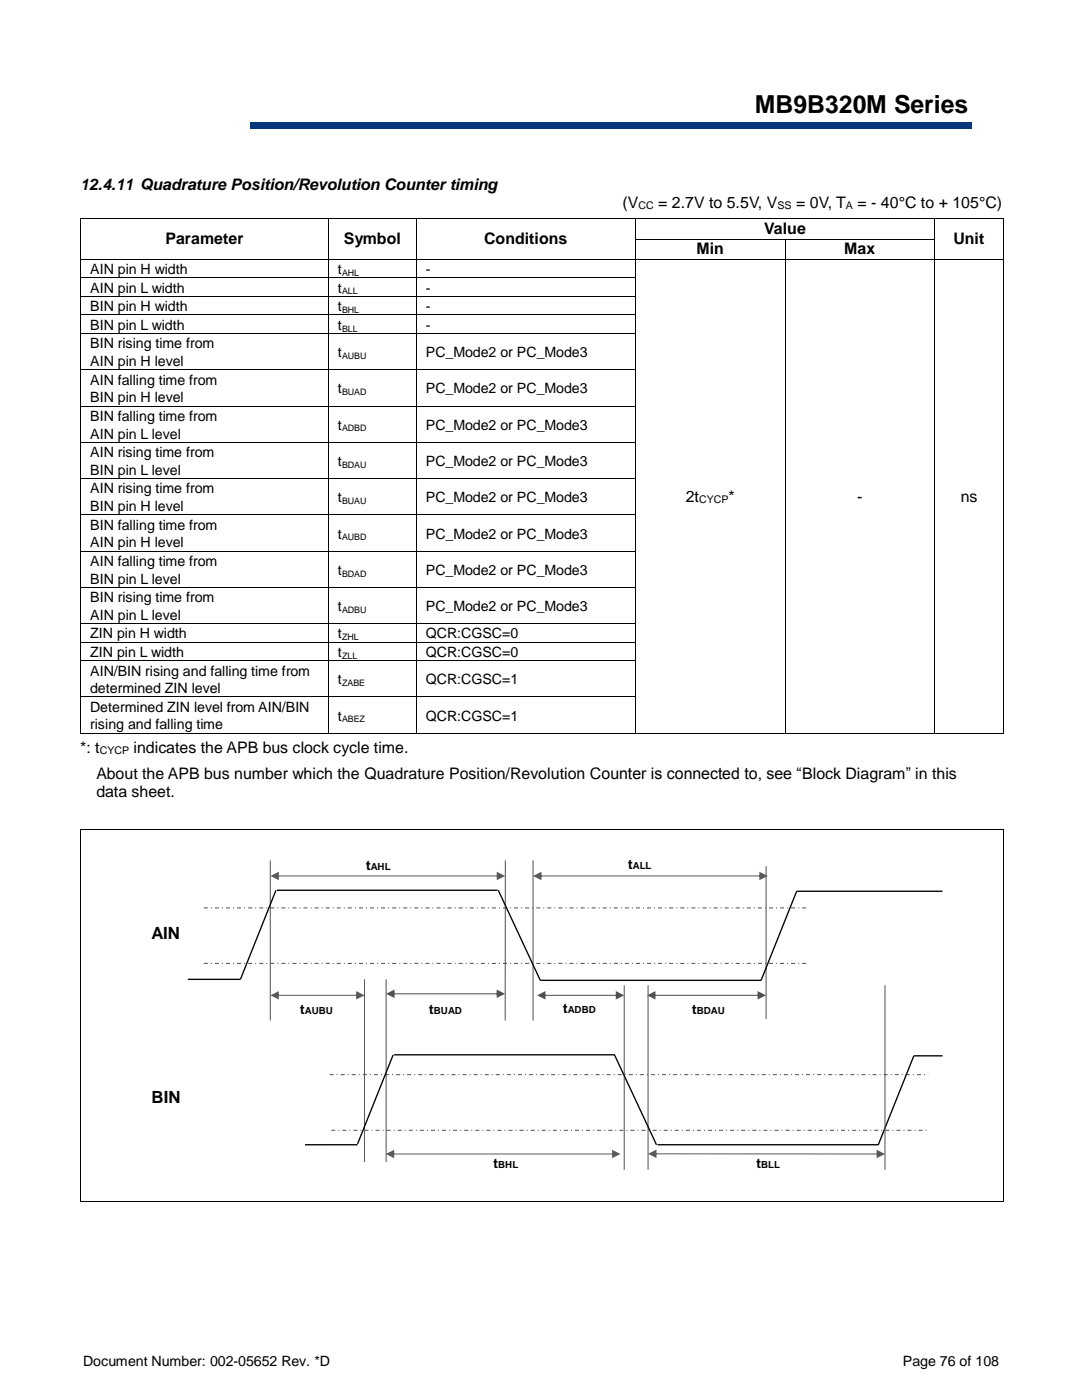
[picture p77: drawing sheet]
<svg xmlns="http://www.w3.org/2000/svg" width="216mm" height="279mm" viewBox="0 0 216 279" stroke-linecap="round" stroke-linejoin="round" font-family="sans-serif">
<defs><g id="words">
<text font-size="5" x="150.7" y="22.6">MB9B320M Series</text>
<g font-size="3.4">
<text x="30.3" y="187.5">AIN</text>
<text x="30.3" y="220.2">BIN</text>
</g>
<g font-size="3.2">
<text x="16" y="37.9">12.4.11 Quadrature Position/Revolution Counter timing</text>
<text x="124.2" y="41.5">(V</text>
<text x="131.3" y="41.5">= 2.7V to 5.5V, V</text>
<text x="158.9" y="41.5">= 0V, T</text>
<text x="171.1" y="41.5">= - 40°C to + 105°C)</text>
<text x="152.5" y="46.6">Value</text>
<text x="33" y="48.6">Parameter</text>
<text x="68.6" y="48.6">Symbol</text>
<text x="96.6" y="48.6">Conditions</text>
<text x="139" y="50.7">Min</text>
<text x="168.5" y="50.7">Max</text>
<text x="190.3" y="48.6">Unit</text>
<text x="136.8" y="100.2">2t</text>
<text x="145.4" y="100.2">*</text>
<text x="171.1" y="100.2">-</text>
<text x="191.7" y="100.2">ns</text>
<text x="16" y="150.4">*: t</text>
<text x="19.2" y="155.5">About the APB bus number which the Quadrature Position/Revolution Counter is connected to, see “Block Diagram” in this</text>
<text x="26.6" y="150.4">indicates the APB bus clock cycle time.</text>
<text x="19.2" y="159.1">data sheet.</text>
</g>
<g font-size="2.8">
<text x="18" y="54.7">AIN pin H width</text>
<text x="18" y="58.4">AIN pin L width</text>
<text x="67.5" y="54.7">t</text>
<text x="67.5" y="58.4">t</text>
<text x="85" y="54.7">-</text>
<text x="85" y="58.4">-</text>
<text x="18" y="62.2">BIN pin H width</text>
<text x="18" y="65.8">BIN pin L width</text>
<text x="67.5" y="62.2">t</text>
<text x="67.5" y="65.8">t</text>
<text x="85" y="62.2">-</text>
<text x="85" y="65.8">-</text>
<text x="18" y="69.6">BIN rising time from</text>
<text x="67.5" y="71.3">t</text>
<text x="85" y="71.3">PC_Mode2 or PC_Mode3</text>
<text x="18" y="73.1">AIN pin H level</text>
<text x="18" y="76.8">AIN falling time from</text>
<text x="18" y="80.3">BIN pin H level</text>
<text x="67.5" y="78.5">t</text>
<text x="85" y="78.5">PC_Mode2 or PC_Mode3</text>
<text x="18" y="84">BIN falling time from</text>
<text x="18" y="87.6">AIN pin L level</text>
<text x="67.5" y="85.8">t</text>
<text x="85" y="85.8">PC_Mode2 or PC_Mode3</text>
<text x="18" y="91.2">AIN rising time from</text>
<text x="18" y="94.8">BIN pin L level</text>
<text x="67.5" y="93">t</text>
<text x="85" y="93">PC_Mode2 or PC_Mode3</text>
<text x="18" y="98.5">AIN rising time from</text>
<text x="67.5" y="100.3">t</text>
<text x="85" y="100.3">PC_Mode2 or PC_Mode3</text>
<text x="18" y="102">BIN pin H level</text>
<text x="18" y="105.7">BIN falling time from</text>
<text x="67.5" y="107.5">t</text>
<text x="85" y="107.5">PC_Mode2 or PC_Mode3</text>
<text x="18" y="109.2">AIN pin H level</text>
<text x="18" y="113">AIN falling time from</text>
<text x="18" y="116.5">BIN pin L level</text>
<text x="67.5" y="114.7">t</text>
<text x="85" y="114.7">PC_Mode2 or PC_Mode3</text>
<text x="18" y="120.2">BIN rising time from</text>
<text x="18" y="123.7">AIN pin L level</text>
<text x="67.5" y="121.9">t</text>
<text x="85" y="121.9">PC_Mode2 or PC_Mode3</text>
<text x="18" y="127.4">ZIN pin H width</text>
<text x="18" y="131.1">ZIN pin L width</text>
<text x="67.5" y="127.4">t</text>
<text x="67.5" y="131.1">t</text>
<text x="85" y="127.4">QCR:CGSC=0</text>
<text x="85" y="131.1">QCR:CGSC=0</text>
<text x="18" y="134.8">AIN/BIN rising and falling time from</text>
<text x="67.5" y="136.6">t</text>
<text x="85" y="136.6">QCR:CGSC=1</text>
<text x="18" y="138.4">determined ZIN level</text>
<text x="18" y="142.1">Determined ZIN level from AIN/BIN</text>
<text x="67.5" y="143.8">t</text>
<text x="85" y="143.8">QCR:CGSC=1</text>
<text x="18" y="145.6">rising and falling time</text>
<text x="73.1" y="173.7">t</text>
<text x="125.4" y="173.5">t</text>
<text x="59.9" y="202.4">t</text>
<text x="85.7" y="202.4">t</text>
<text x="112.4" y="202.3">t</text>
<text x="138.1" y="202.4">t</text>
<text x="98.5" y="233.1">t</text>
<text x="151" y="233.1">t</text>
<text x="16.6" y="272.6">Document Number: 002-05652 Rev. *D</text>
<text x="180.2" y="272.6">Page 76 of 108</text>
</g>
<g font-size="2.1">
<text x="127.4" y="41.6">CC</text>
<text x="155.2" y="41.6">SS</text>
<text x="168.8" y="41.6">A</text>
<text x="139.5" y="100.3">CYCP</text>
<text x="19.9" y="150.6">CYCP</text>
</g>
<g font-size="2">
<text x="60.8" y="202.4">AUBU</text>
<text x="86.6" y="202.4">BUAD</text>
<text x="139.1" y="202.4">BDAU</text>
</g>
<g font-size="1.9">
<text x="74" y="173.7">AHL</text>
<text x="126.3" y="173.5">ALL</text>
<text x="113.3" y="202.3">ADBD</text>
<text x="99.4" y="233.1">BHL</text>
<text x="151.9" y="233.1">BLL</text>
</g>
<g font-size="1.8">
<text x="68.3" y="55.1">AHL</text>
<text x="68.3" y="58.8">ALL</text>
<text x="68.3" y="62.5">BHL</text>
<text x="68.3" y="66.2">BLL</text>
<text x="68.3" y="71.7">AUBU</text>
<text x="68.3" y="78.9">BUAD</text>
<text x="68.3" y="86.1">ADBD</text>
<text x="68.3" y="93.4">BDAU</text>
<text x="68.3" y="100.6">BUAU</text>
<text x="68.3" y="107.8">AUBD</text>
<text x="68.3" y="115.1">BDAD</text>
<text x="68.3" y="122.3">ADBU</text>
<text x="68.3" y="127.8">ZHL</text>
<text x="68.3" y="131.5">ZLL</text>
<text x="68.3" y="136.9">ZABE</text>
<text x="68.3" y="144.2">ABEZ</text>
</g>
</g></defs>
<g fill="#09367a">
<path d="M16 24.3h177.8v1.3h-177.8z" fill-rule="evenodd"/>
<path d="M17.9 24.3h174v1.3h-174z" fill-rule="evenodd"/>
</g>
<g fill="#fff">
<path d="M142.3 12.2h52.9v11.8h-52.9z" fill-rule="evenodd"/>
<path d="M13.6 16.2h36.2v11.3h-36.2z" fill-rule="evenodd"/>
</g>
<g fill="#000">
<path d="M16 43.6h.2v.1h-.2z" fill-rule="evenodd"/>
<path d="M16 43.6h.2v.1h-.2z" fill-rule="evenodd"/>
<path d="M16 47.6h.2v.2h-.2z" fill-rule="evenodd"/>
<path d="M16 51.7h.2v.2h-.2z" fill-rule="evenodd"/>
<path d="M16 55.4h.2v.1h-.2z" fill-rule="evenodd"/>
<path d="M16 59.1h.2v.2h-.2z" fill-rule="evenodd"/>
<path d="M65.5 43.6h.1v.1h-.1z" fill-rule="evenodd"/>
<path d="M65.5 47.6h.1v.2h-.1z" fill-rule="evenodd"/>
<path d="M65.5 51.7h.1v.2h-.1z" fill-rule="evenodd"/>
<path d="M65.5 55.4h.1v.1h-.1z" fill-rule="evenodd"/>
<path d="M65.5 59.1h.1v.2h-.1z" fill-rule="evenodd"/>
<path d="M83 43.6h.2v.1h-.2z" fill-rule="evenodd"/>
<path d="M83 47.6h.2v.2h-.2z" fill-rule="evenodd"/>
<path d="M83 51.7h.2v.2h-.2z" fill-rule="evenodd"/>
<path d="M83 55.4h.2v.1h-.2z" fill-rule="evenodd"/>
<path d="M83 59.1h.2v.2h-.2z" fill-rule="evenodd"/>
<path d="M126.7 43.6h.2v.1h-.2z" fill-rule="evenodd"/>
<path d="M126.7 47.6h.2v.2h-.2z" fill-rule="evenodd"/>
<path d="M126.7 51.7h.2v.2h-.2z" fill-rule="evenodd"/>
<path d="M126.7 55.4h.2v.1h-.2z" fill-rule="evenodd"/>
<path d="M126.7 59.1h.2v.2h-.2z" fill-rule="evenodd"/>
<path d="M156.6 47.6h.2v.2h-.2z" fill-rule="evenodd"/>
<path d="M156.6 51.7h.2v.2h-.2z" fill-rule="evenodd"/>
<path d="M156.6 55.4h.2v.1h-.2z" fill-rule="evenodd"/>
<path d="M156.6 59.1h.2v.2h-.2z" fill-rule="evenodd"/>
<path d="M186.5 43.6h.1v.1h-.1z" fill-rule="evenodd"/>
<path d="M186.5 47.6h.1v.2h-.1z" fill-rule="evenodd"/>
<path d="M186.5 51.7h.1v.2h-.1z" fill-rule="evenodd"/>
<path d="M186.5 55.4h.1v.1h-.1z" fill-rule="evenodd"/>
<path d="M186.5 59.1h.1v.2h-.1z" fill-rule="evenodd"/>
<path d="M200.2 43.6h.2v.1h-.2z" fill-rule="evenodd"/>
<path d="M200.2 43.6h.2v.1h-.2z" fill-rule="evenodd"/>
<path d="M200.2 47.6h.2v.2h-.2z" fill-rule="evenodd"/>
<path d="M200.2 51.7h.2v.2h-.2z" fill-rule="evenodd"/>
<path d="M200.2 55.4h.2v.1h-.2z" fill-rule="evenodd"/>
<path d="M200.2 59.1h.2v.2h-.2z" fill-rule="evenodd"/>
<path d="M16 62.8h.2v.2h-.2z" fill-rule="evenodd"/>
<path d="M16 66.5h.2v.2h-.2z" fill-rule="evenodd"/>
<path d="M16 73.8h.2v.1h-.2z" fill-rule="evenodd"/>
<path d="M65.5 62.8h.1v.2h-.1z" fill-rule="evenodd"/>
<path d="M65.5 66.5h.1v.2h-.1z" fill-rule="evenodd"/>
<path d="M65.5 73.8h.1v.1h-.1z" fill-rule="evenodd"/>
<path d="M83 62.8h.2v.2h-.2z" fill-rule="evenodd"/>
<path d="M83 66.5h.2v.2h-.2z" fill-rule="evenodd"/>
<path d="M83 73.8h.2v.1h-.2z" fill-rule="evenodd"/>
<path d="M126.7 62.8h.2v.2h-.2z" fill-rule="evenodd"/>
<path d="M126.7 66.5h.2v.2h-.2z" fill-rule="evenodd"/>
<path d="M126.7 73.8h.2v.1h-.2z" fill-rule="evenodd"/>
<path d="M156.6 62.8h.2v.2h-.2z" fill-rule="evenodd"/>
<path d="M156.6 66.5h.2v.2h-.2z" fill-rule="evenodd"/>
<path d="M156.6 73.8h.2v.1h-.2z" fill-rule="evenodd"/>
<path d="M186.5 62.8h.1v.2h-.1z" fill-rule="evenodd"/>
<path d="M186.5 66.5h.1v.2h-.1z" fill-rule="evenodd"/>
<path d="M186.5 73.8h.1v.1h-.1z" fill-rule="evenodd"/>
<path d="M200.2 62.8h.2v.2h-.2z" fill-rule="evenodd"/>
<path d="M200.2 66.5h.2v.2h-.2z" fill-rule="evenodd"/>
<path d="M200.2 73.8h.2v.1h-.2z" fill-rule="evenodd"/>
<path d="M16 81h.2v.1h-.2z" fill-rule="evenodd"/>
<path d="M16 88.2h.2v.2h-.2z" fill-rule="evenodd"/>
<path d="M16 95.4h.2v.2h-.2z" fill-rule="evenodd"/>
<path d="M65.5 81h.1v.1h-.1z" fill-rule="evenodd"/>
<path d="M65.5 88.2h.1v.2h-.1z" fill-rule="evenodd"/>
<path d="M65.5 95.4h.1v.2h-.1z" fill-rule="evenodd"/>
<path d="M83 81h.2v.1h-.2z" fill-rule="evenodd"/>
<path d="M83 88.2h.2v.2h-.2z" fill-rule="evenodd"/>
<path d="M83 95.4h.2v.2h-.2z" fill-rule="evenodd"/>
<path d="M126.7 81h.2v.1h-.2z" fill-rule="evenodd"/>
<path d="M126.7 88.2h.2v.2h-.2z" fill-rule="evenodd"/>
<path d="M126.7 95.4h.2v.2h-.2z" fill-rule="evenodd"/>
<path d="M156.6 81h.2v.1h-.2z" fill-rule="evenodd"/>
<path d="M156.6 88.2h.2v.2h-.2z" fill-rule="evenodd"/>
<path d="M156.6 95.4h.2v.2h-.2z" fill-rule="evenodd"/>
<path d="M186.5 81h.1v.1h-.1z" fill-rule="evenodd"/>
<path d="M186.5 88.2h.1v.2h-.1z" fill-rule="evenodd"/>
<path d="M186.5 95.4h.1v.2h-.1z" fill-rule="evenodd"/>
<path d="M200.2 81h.2v.1h-.2z" fill-rule="evenodd"/>
<path d="M200.2 88.2h.2v.2h-.2z" fill-rule="evenodd"/>
<path d="M200.2 95.4h.2v.2h-.2z" fill-rule="evenodd"/>
<path d="M16 102.7h.2v.1h-.2z" fill-rule="evenodd"/>
<path d="M16 109.9h.2v.2h-.2z" fill-rule="evenodd"/>
<path d="M16 117.2h.2v.1h-.2z" fill-rule="evenodd"/>
<path d="M65.5 102.7h.1v.1h-.1z" fill-rule="evenodd"/>
<path d="M65.5 109.9h.1v.2h-.1z" fill-rule="evenodd"/>
<path d="M65.5 117.2h.1v.1h-.1z" fill-rule="evenodd"/>
<path d="M83 102.7h.2v.1h-.2z" fill-rule="evenodd"/>
<path d="M83 109.9h.2v.2h-.2z" fill-rule="evenodd"/>
<path d="M83 117.2h.2v.1h-.2z" fill-rule="evenodd"/>
<path d="M126.7 102.7h.2v.1h-.2z" fill-rule="evenodd"/>
<path d="M126.7 109.9h.2v.2h-.2z" fill-rule="evenodd"/>
<path d="M126.7 117.2h.2v.1h-.2z" fill-rule="evenodd"/>
<path d="M156.6 102.7h.2v.1h-.2z" fill-rule="evenodd"/>
<path d="M156.6 109.9h.2v.2h-.2z" fill-rule="evenodd"/>
<path d="M156.6 117.2h.2v.1h-.2z" fill-rule="evenodd"/>
<path d="M186.5 102.7h.1v.1h-.1z" fill-rule="evenodd"/>
<path d="M186.5 109.9h.1v.2h-.1z" fill-rule="evenodd"/>
<path d="M186.5 117.2h.1v.1h-.1z" fill-rule="evenodd"/>
<path d="M200.2 102.7h.2v.1h-.2z" fill-rule="evenodd"/>
<path d="M200.2 109.9h.2v.2h-.2z" fill-rule="evenodd"/>
<path d="M200.2 117.2h.2v.1h-.2z" fill-rule="evenodd"/>
<path d="M16 124.4h.2v.1h-.2z" fill-rule="evenodd"/>
<path d="M16 128.1h.2v.1h-.2z" fill-rule="evenodd"/>
<path d="M16 131.8h.2v.1h-.2z" fill-rule="evenodd"/>
<path d="M16 139h.2v.2h-.2z" fill-rule="evenodd"/>
<path d="M65.5 124.4h.1v.1h-.1z" fill-rule="evenodd"/>
<path d="M65.5 128.1h.1v.1h-.1z" fill-rule="evenodd"/>
<path d="M65.5 131.8h.1v.1h-.1z" fill-rule="evenodd"/>
<path d="M65.5 139h.1v.2h-.1z" fill-rule="evenodd"/>
<path d="M83 124.4h.2v.1h-.2z" fill-rule="evenodd"/>
<path d="M83 128.1h.2v.1h-.2z" fill-rule="evenodd"/>
<path d="M83 131.8h.2v.1h-.2z" fill-rule="evenodd"/>
<path d="M83 139h.2v.2h-.2z" fill-rule="evenodd"/>
<path d="M126.7 124.4h.2v.1h-.2z" fill-rule="evenodd"/>
<path d="M126.7 128.1h.2v.1h-.2z" fill-rule="evenodd"/>
<path d="M126.7 131.8h.2v.1h-.2z" fill-rule="evenodd"/>
<path d="M126.7 139h.2v.2h-.2z" fill-rule="evenodd"/>
<path d="M156.6 124.4h.2v.1h-.2z" fill-rule="evenodd"/>
<path d="M156.6 128.1h.2v.1h-.2z" fill-rule="evenodd"/>
<path d="M156.6 131.8h.2v.1h-.2z" fill-rule="evenodd"/>
<path d="M156.6 139h.2v.2h-.2z" fill-rule="evenodd"/>
<path d="M186.5 124.4h.1v.1h-.1z" fill-rule="evenodd"/>
<path d="M186.5 128.1h.1v.1h-.1z" fill-rule="evenodd"/>
<path d="M186.5 131.8h.1v.1h-.1z" fill-rule="evenodd"/>
<path d="M186.5 139h.1v.2h-.1z" fill-rule="evenodd"/>
<path d="M200.2 124.4h.2v.1h-.2z" fill-rule="evenodd"/>
<path d="M200.2 128.1h.2v.1h-.2z" fill-rule="evenodd"/>
<path d="M200.2 131.8h.2v.1h-.2z" fill-rule="evenodd"/>
<path d="M200.2 139h.2v.2h-.2z" fill-rule="evenodd"/>
<path d="M16 146.2h.2v.2h-.2z" fill-rule="evenodd"/>
<path d="M16 146.2h.2v.2h-.2z" fill-rule="evenodd"/>
<path d="M65.5 146.2h.1v.2h-.1z" fill-rule="evenodd"/>
<path d="M83 146.2h.2v.2h-.2z" fill-rule="evenodd"/>
<path d="M126.7 146.2h.2v.2h-.2z" fill-rule="evenodd"/>
<path d="M156.6 146.2h.2v.2h-.2z" fill-rule="evenodd"/>
<path d="M186.5 146.2h.1v.2h-.1z" fill-rule="evenodd"/>
<path d="M200.2 146.2h.2v.2h-.2z" fill-rule="evenodd"/>
<path d="M200.2 146.2h.2v.2h-.2z" fill-rule="evenodd"/>
<path d="M16 165.4h.2v.2h-.2z" fill-rule="evenodd"/>
<path d="M16 165.4h.2v.2h-.2z" fill-rule="evenodd"/>
<path d="M200.2 165.4h.2v.2h-.2z" fill-rule="evenodd"/>
<path d="M200.2 165.4h.2v.2h-.2z" fill-rule="evenodd"/>
<path d="M16 239.7h.2v.2h-.2z" fill-rule="evenodd"/>
<path d="M16 239.7h.2v.2h-.2z" fill-rule="evenodd"/>
<path d="M200.2 239.7h.2v.2h-.2z" fill-rule="evenodd"/>
<path d="M200.2 239.7h.2v.2h-.2z" fill-rule="evenodd"/>
</g>
<g fill="none" stroke="#000" stroke-width=".2">
<path d="M16.1 43.7v3.9M16.1 47.8v3.9M16.1 51.9v3.5M16.1 55.5v3.6M16.1 59.3v3.5M16.2 43.7h49.3M16.2 51.8h49.3M16.2 55.5h49.3M16.2 59.2h49.3M65.5 43.7v3.9M65.5 47.8v3.9M65.5 51.9v3.5"/>
<path d="M65.5 55.5v3.6M65.5 59.3v3.5M65.6 43.7h17.4M65.6 51.8h17.4M65.6 55.5h17.4M65.6 59.2h17.4M83.1 43.7v3.9M83.1 47.8v3.9M83.1 51.9v3.5M83.1 55.5v3.6M83.1 59.3v3.5M83.2 43.7h43.5"/>
<path d="M83.2 51.8h43.5M83.2 55.5h43.5M83.2 59.2h43.5M126.8 43.7v3.9M126.8 47.8v3.9M126.8 51.9v3.5M126.8 55.5v3.6M126.8 59.3v3.5M126.9 43.7h59.6M126.9 47.7h29.7M126.9 51.8h29.7M156.7 47.8v3.9"/>
<path d="M156.7 51.9v3.5M156.7 55.5v3.6M156.7 59.3v3.5M156.8 47.7h29.7M156.8 51.8h29.7M186.6 43.7v3.9M186.6 47.8v3.9M186.6 51.9v3.5M186.6 55.5v3.6M186.6 59.3v3.5M186.6 43.7h13.6M186.6 51.8h13.6"/>
<path d="M200.3 43.7v3.9M200.3 47.8v3.9M200.3 51.9v3.5M200.3 55.5v3.6M200.3 59.3v3.5M16.1 63v3.5M16.1 66.7v7.1M16.1 73.9v7.1M16.2 62.9h49.3M16.2 66.6h49.3M16.2 73.8h49.3M65.5 63v3.5"/>
<path d="M65.5 66.7v7.1M65.5 73.9v7.1M65.6 62.9h17.4M65.6 66.6h17.4M65.6 73.8h17.4M83.1 63v3.5M83.1 66.7v7.1M83.1 73.9v7.1M83.2 62.9h43.5M83.2 66.6h43.5M83.2 73.8h43.5M126.8 63v3.5"/>
<path d="M126.8 66.7v7.1M126.8 73.9v7.1M156.7 63v3.5M156.7 66.7v7.1M156.7 73.9v7.1M186.6 63v3.5M186.6 66.7v7.1M186.6 73.9v7.1M200.3 63v3.5M200.3 66.7v7.1M200.3 73.9v7.1M16.1 81.1v7.1"/>
<path d="M16.1 88.4v7M16.1 95.6v7.1M16.2 81h49.3M16.2 88.3h49.3M16.2 95.5h49.3M65.5 81.1v7.1M65.5 88.4v7M65.5 95.6v7.1M65.6 81h17.4M65.6 88.3h17.4M65.6 95.5h17.4M83.1 81.1v7.1"/>
<path d="M83.1 88.4v7M83.1 95.6v7.1M83.2 81h43.5M83.2 88.3h43.5M83.2 95.5h43.5M126.8 81.1v7.1M126.8 88.4v7M126.8 95.6v7.1M156.7 81.1v7.1M156.7 88.4v7M156.7 95.6v7.1M186.6 81.1v7.1"/>
<path d="M186.6 88.4v7M186.6 95.6v7.1M200.3 81.1v7.1M200.3 88.4v7M200.3 95.6v7.1M16.1 102.8v7.1M16.1 110.1v7.1M16.1 117.3v7.1M16.2 102.8h49.3M16.2 110h49.3M16.2 117.2h49.3M65.5 102.8v7.1"/>
<path d="M65.5 110.1v7.1M65.5 117.3v7.1M65.6 102.8h17.4M65.6 110h17.4M65.6 117.2h17.4M83.1 102.8v7.1M83.1 110.1v7.1M83.1 117.3v7.1M83.2 102.8h43.5M83.2 110h43.5M83.2 117.2h43.5M126.8 102.8v7.1"/>
<path d="M126.8 110.1v7.1M126.8 117.3v7.1M156.7 102.8v7.1M156.7 110.1v7.1M156.7 117.3v7.1M186.6 102.8v7.1M186.6 110.1v7.1M186.6 117.3v7.1M200.3 102.8v7.1M200.3 110.1v7.1M200.3 117.3v7.1M16.1 124.5v3.6"/>
<path d="M16.1 128.2v3.6M16.1 131.9v7.1M16.1 139.2v7M16.2 124.4h49.3M16.2 128.2h49.3M16.2 131.8h49.3M16.2 139.1h49.3M65.5 124.5v3.6M65.5 128.2v3.6M65.5 131.9v7.1M65.5 139.2v7M65.6 124.4h17.4"/>
<path d="M65.6 128.2h17.4M65.6 131.8h17.4M65.6 139.1h17.4M83.1 124.5v3.6M83.1 128.2v3.6M83.1 131.9v7.1M83.1 139.2v7M83.2 124.4h43.5M83.2 128.2h43.5M83.2 131.8h43.5M83.2 139.1h43.5M126.8 124.5v3.6"/>
<path d="M126.8 128.2v3.6M126.8 131.9v7.1M126.8 139.2v7M156.7 124.5v3.6M156.7 128.2v3.6M156.7 131.9v7.1M156.7 139.2v7M186.6 124.5v3.6M186.6 128.2v3.6M186.6 131.9v7.1M186.6 139.2v7M200.3 124.5v3.6"/>
<path d="M200.3 128.2v3.6M200.3 131.9v7.1M200.3 139.2v7M16.2 146.3h49.3M65.6 146.3h17.4M83.2 146.3h43.5M126.9 146.3h29.7M156.8 146.3h29.7M186.6 146.3h13.6M16.1 165.6v74.1M16.2 165.5h184M200.3 165.6v74.1"/>
<path d="M16.2 239.8h184"/>
</g>
<path d="M53.9 171.7v32M77.1 195.5v36.4" fill="none" stroke="#505050" stroke-width=".2"/>
<path d="M40.7 181.2h120.3M65.8 214.5h119.5M66.1 225.6h119.1" fill="none" stroke="#505050" stroke-width=".2" stroke-dasharray=".8 .6 .2 .6" stroke-linecap="butt"/>
<path d="M55.4 198.6h16v.2h-16zM54 198.7l1.7-.9v1.7zM71.1 197.8l1.7 .9-1.7 .8z" fill="#595959"/>
<path d="M100.9 171.7l-.1 32M106.4 171.7v32M152.9 172.9v30.5M124.6 196.7v36.8M129.3 196.7v36.8" fill="none" stroke="#505050" stroke-width=".2"/>
<path d="M40.7 192.3h120.3" fill="none" stroke="#505050" stroke-width=".2" stroke-dasharray=".8 .6 .2 .6" stroke-linecap="butt"/>
<g fill="#505050">
<path d="M78.5 198.3h20.9v.2h-20.9zM77.1 198.4l1.6-.9v1.7zM99.1 197.5l1.7 .9-1.7 .8z"/>
<path d="M108.6 198.6v.2h14.6v-.2zM107.2 198.7l1.7 .8v-1.7zM122.9 197.8v1.7l1.7-.8z"/>
</g>
<path d="M72.7 195.5v36.4" fill="none" stroke="#595959" stroke-width=".2"/>
<path d="M55.4 174.7h44v.2h-44zM54 174.8l1.7-.8v1.7zM99.1 174l1.7 .8-1.7 .9z" fill="#595959"/>
<path d="M55.1 177.7l-7.1 17.8M55.2 177.7h44.1M99.4 177.7l8.4 18h44.1l7.1-17.8h29.1M37.5 195.5h10.5M78.5 210.5l-7.1 17.8M78.6 210.5h44.1M122.6 210.5l8.4 18M188.1 210.7h-5.7l-7.1 17.8h-44.1M71.4 228.5h-10.5" fill="none" stroke="#000" stroke-width=".27"/>
<path d="M107.8 174.7h44v.2h-44zM106.4 174.8l1.7-.8v1.7zM151.6 174l1.6 .8-1.6 .9z" fill="#595959"/>
<path d="M130.5 198.6h21v.2h-21zM129.1 198.7l1.7-.9v1.7zM151.2 197.8l1.7 .9-1.7 .8z" fill="#505050"/>
<path d="M176.6 196.7v36.8" fill="none" stroke="#505050" stroke-width=".2"/>
<g fill="#595959">
<path d="M78.4 230.2h44v.2h-44zM77 230.3l1.7-.8v1.7zM122.2 229.5l1.6 .8-1.6 .9z"/>
<path d="M130.7 230.2h44.5v.2h-44.5zM129.3 230.3l1.7-.8v1.6zM175 229.5l1.6 .8-1.6 .9z"/>
</g>
<use href="#words"/>
</svg>
